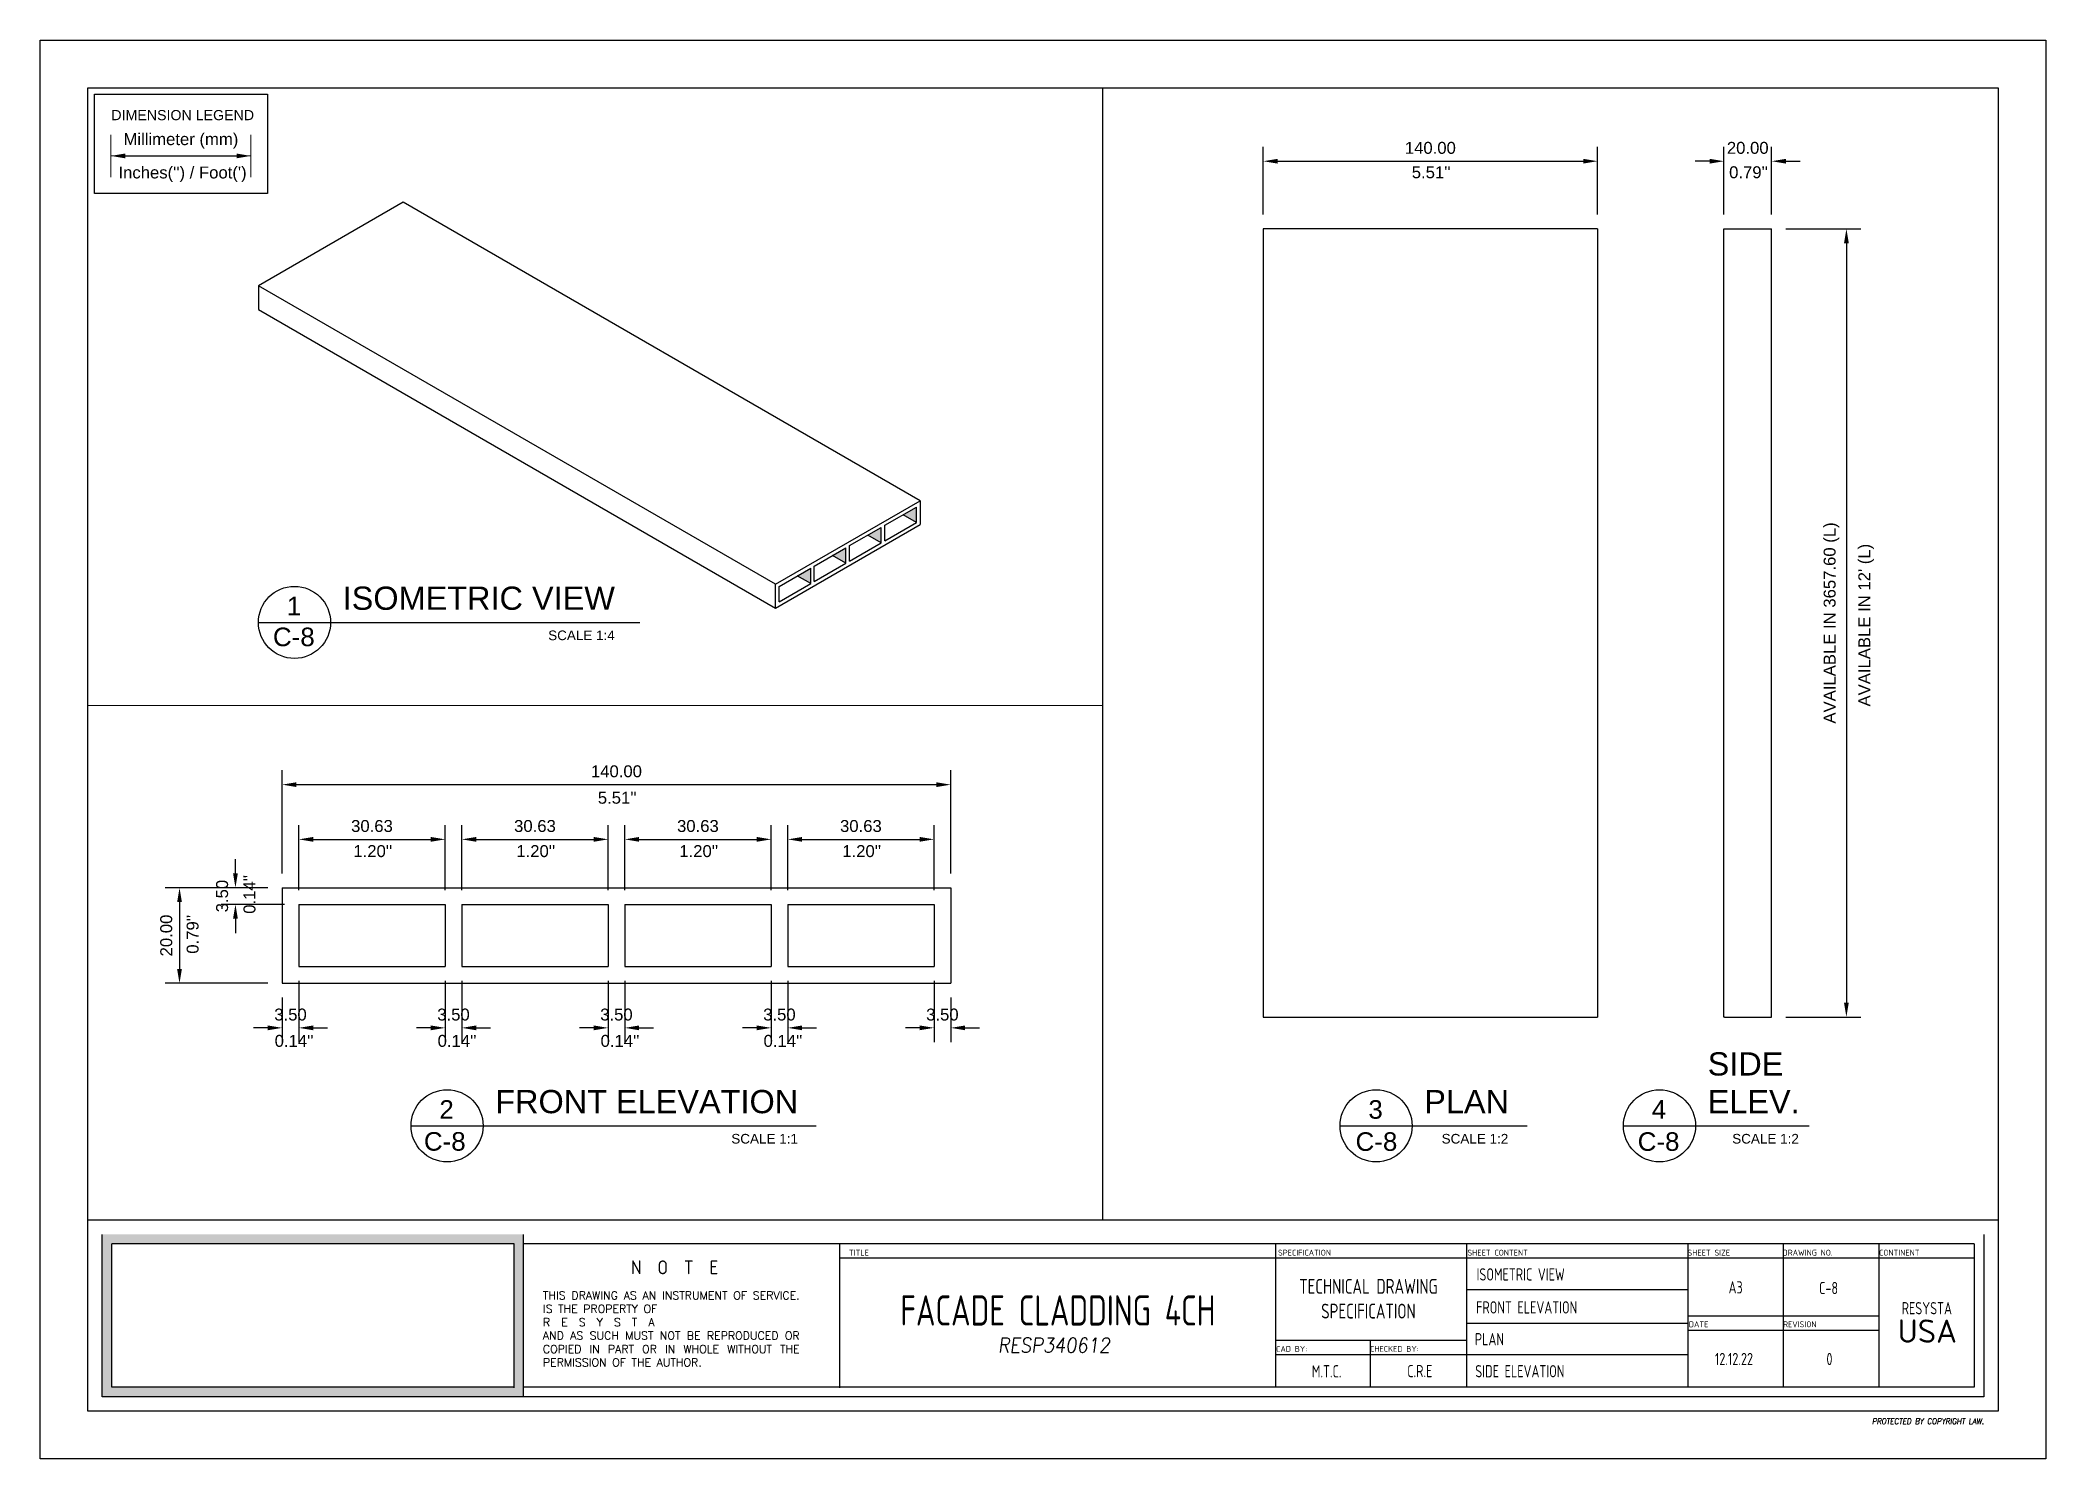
# Paper-space layout '4 CH' of a CAD drawing. Header units: millimetres. Extents: x 0 to 420, y 0 to 297.
# The model-space entities are those that its viewports show. They can reach past a viewport. Long polylines and large blocks are cut down to what shows.
import ezdxf

# ---------------------------------------------------------------- set-up
doc = ezdxf.new("R2010")
doc.units = ezdxf.units.MM
doc.layers.add('DIMENSION LEGEND', color=12, linetype='Continuous')
doc.layers.add('Text', color=3, linetype='Continuous', lineweight=13)
doc.layers.add('Wall', color=4, linetype='Continuous', lineweight=30)
doc.styles.add('ARIAL', font='simplex.shx')
doc.styles.get("Standard").update_dxf_attribs({"font": 'arial.ttf'})
doc.styles.add('x2$0$WSA-text', font='romans.shx', dxfattribs={"width": 0.8, "height": 150})
doc.dimstyles.get("Standard").update_dxf_attribs({"dimtxt": 2.5, "dimasz": 3, "dimexe": 3, "dimexo": 3, "dimgap": 1.5, "dimtad": 1, "dimzin": 0, "dimdsep": 46, "dimtxsty": 'Standard', "dimcen": 0.09, "dimclrd": 1, "dimclre": 1, "dimclrt": 3, "dimadec": 0, "dimazin": 0, "dimtfac": 1, "dimtix": 1, "dimtofl": 0, "dimtmove": 0, "dimatfit": 3, "dimfxl": 1, "dimtolj": 1, "dimtzin": 0, "dimarcsym": 1})

psp = doc.layouts.new('4 CH')

# ---------------------------------------------------------------- texts
at = {"color": 3}
for s, height, p in [('ISOMETRIC VIEW', 4.865576, (63.3478, 177.7407)), ('1', 3.8873, (51.6511, 176.5867)), ('C-8', 3.8873, (48.7546, 170.1309)), ('SCALE 1:4 ', 2.01948, (106.3858, 171.3894)), ('SIDE', 4.86558, (349.1784, 80.253)), ('FRONT ELEVATION', 4.865576, (95.2996, 72.3596)), ('PLAN', 4.86558, (289.8295, 72.3596)), ('ELEV.', 4.86558, (349.1784, 72.3596)), ('2', 3.8873, (83.6029, 71.2056)), ('3', 3.8873, (278.1327, 71.2056)), ('4', 3.8873, (337.4817, 71.2056)), ('C-8', 3.8873, (80.3649, 64.5152)), ('SCALE 1:1  ', 2.019484, (144.7323, 66.0083)), ('C-8', 3.8873, (275.4482, 64.4828)), ('SCALE 1:2  ', 2.019484, (293.4731, 66.0083)), ('C-8', 3.8873, (334.5228, 64.4828)), ('SCALE 1:2  ', 2.019484, (354.3173, 66.0083))]:
    psp.add_text(s, height=height, dxfattribs=at).set_placement(p)
at = {"color": 3, "insert": (395.1839, 26.7435), "char_height": 4.865576, "width": 218.853288, "attachment_point": 5}
psp.add_mtext('{\\fISOCPEUR|b0|i0|c0|p34;USA}', dxfattribs=at)
at = {"layer": 'Text', "style": 'x2$0$WSA-text', "oblique": 8, "width": 0.9}
for s, height, p in [('RESP340612', 3.03455, (200.5326, 22.2805)), ('PROTECTED BY COPYRIGHT LAW.', 1.210144, (383.5951, 7.2719))]:
    psp.add_text(s, height=height, dxfattribs=at).set_placement(p)
at = {"layer": 'Text', "attachment_point": 5}
for s, insert, char_height, width, style in [('{\\Fisocp|c0;  TITLE}', (170.6653, 43.1705), 1.2288, 18.306915, 'ARIAL'), ('{\\Fisocp|c0; SPECIFICATION}', (264.3619, 43.1705), 1.2288, 18.306915, 'ARIAL'), ('{\\Fisocp|c0; SHEET CONTENT}', (304.7974, 43.1705), 1.2288, 18.306915, 'ARIAL'), ('{\\Fisocp|c0; SHEET SIZE}', (349.0185, 43.1705), 1.2288, 18.306915, 'ARIAL'), ('{\\Fisocp|c0; DRAWING NO.}', (369.7139, 43.1705), 1.2288, 18.306915, 'ARIAL'), ('{\\Fisocp|c0; CONTINENT}', (388.9, 43.1705), 1.2288, 18.306915, 'ARIAL'), ('{\\Fisocp|c0;  N  O  T  E}', (131.2207, 40.0962), 2.892481, 43.09278, 'ARIAL'), ('{\\Fisocp|c0;ISOMETRIC VIEW}', (310.0214, 38.6141), 2.56727, 88.826886, 'x2$0$WSA-text'), ('\\pxqj;{\\W1;\\C2;THIS DRAWING AS AN INSTRUMENT OF SERVICE. IS THE PROPERTY OF\\P\\C3;R  E  S  Y  S  T  A\\P\\C2;AND AS SUCH MUST NOT BE REPRODUCED OR COPIED IN PART OR IN WHOLE WITHOUT THE PERMISSION OF THE AUTHOR. }', (134.4065, 27.2017), 1.6836511, 58.253908, 'x2$0$WSA-text'), ('{\\Fisocp|c0;FACADE CLADDING 4CH}', (213.1204, 31.0726), 6.325285, 218.853288, 'x2$0$WSA-text'), ('{\\Fisocp|c0;TECHNICAL DRAWING SPECIFICATION}', (278.147, 33.5181), 3.106396, 44.070299, 'x2$0$WSA-text'), ('{\\Fisocp|c0;A3 }', (355.032, 35.9012), 2.56727, 88.826886, 'x2$0$WSA-text'), ('{\\Fisocp|c0;C-8}', (374.4997, 35.7586), 2.56727, 88.826886, 'x2$0$WSA-text'), ('{\\Fisocp|c0;FRONT ELEVATION}', (311.2785, 31.707), 2.56727, 88.826886, 'x2$0$WSA-text'), ('{\\Fisocp|c0;RESYSTA}', (395.0709, 31.5391), 2.56727, 88.826886, 'x2$0$WSA-text'), ('{\\Fisocp|c0;PLAN}', (303.4794, 25.0552), 2.56727, 88.826886, 'x2$0$WSA-text'), ('{\\Fisocp|c0; DATE}', (346.8832, 28.1705), 1.2288, 18.306915, 'ARIAL'), ('{\\Fisocp|c0; REVISION}', (368.0729, 28.1705), 1.2288, 18.306915, 'ARIAL'), ('{\\Fisocp|c0; CAD BY:}', (261.6759, 23.0194), 1.2288, 18.306915, 'ARIAL'), ('{\\Fisocp|c0; CHECKED BY:}', (283.1751, 23.0194), 1.2288, 18.306915, 'ARIAL'), ('{\\Fisocp|c0;12.12.22}', (354.6799, 20.9012), 2.56727, 88.826886, 'x2$0$WSA-text'), ('{\\Fisocp|c0;0}', (374.6799, 20.9012), 2.56727, 88.826886, 'x2$0$WSA-text'), ('{\\Fisocp|c0;M.T.C.}', (269.397, 18.3275), 2.56727, 88.826886, 'x2$0$WSA-text'), ('{\\Fisocp|c0;C.R.E}', (288.8994, 18.3785), 2.56727, 88.826886, 'x2$0$WSA-text'), ('{\\Fisocp|c0;SIDE ELEVATION}', (309.843, 18.3453), 2.56727, 88.826886, 'x2$0$WSA-text')]:
    psp.add_mtext(s, dxfattribs=dict(at, insert=insert, char_height=char_height, width=width, style=style))
at = {"layer": 'Wall', "color": 5, "insert": (14.9098, 282.369), "char_height": 2.128107, "width": 31.230696, "attachment_point": 1}
psp.add_mtext('{\\C3;DIMENSION LEGEND}', dxfattribs=at)
at = {"layer": 'Wall', "color": 3, "lineweight": 5, "char_height": 2.5, "attachment_point": 1}
for s, insert, width in [("Inches('') / Foot(')", (16.4063, 270.5441), 28.810895), ("5.51''", (287.2176, 270.5888), 8.849079), ("0.79''", (353.6717, 270.5888), 8.849079), ("5.51''", (116.7839, 139.6536), 8.849079), ("1.20''", (65.5922, 128.4805), 8.849079), ("1.20''", (99.7172, 128.4805), 8.849079), ("1.20''", (133.8422, 128.4805), 8.849079), ("1.20''", (167.9672, 128.4805), 8.849079), ("0.14''", (49.1116, 88.7525), 8.849079), ("0.14''", (83.2366, 88.7525), 8.849079), ("0.14''", (117.3616, 88.7525), 8.849079), ("0.14''", (151.4866, 88.7525), 8.849079)]:
    psp.add_mtext(s, dxfattribs=dict(at, insert=insert, width=width))
at = {"layer": 'Wall', "color": 3, "lineweight": 5, "char_height": 2.5, "attachment_point": 1, "rotation": 90}
for s, insert, width in [("\\A1;AVAILABLE IN {\\A0;12' (L)}", (380.7264, 157.503), 67.810464), ("0.14''", (42.5837, 114.1081), 8.849079), ("0.79''", (30.6809, 105.7507), 8.849079)]:
    psp.add_mtext(s, dxfattribs=dict(at, insert=insert, width=width))

msp = doc.modelspace()

# ---------------------------------------------------------------- blocks, each defined once
blk = doc.blocks.new('*D48')
at = {"layer": 'Defpoints', "color": 0, "transparency": 16777216}
for p in [(14.83, 272.76), (44.13, 272.76), (44.13, 272.76)]:
    blk.add_point(p, dxfattribs=at)
at = {"layer": 'Wall', "color": 1, "lineweight": -2, "transparency": 16777216}
blk.add_line((17.83, 272.76), (41.13, 272.76), dxfattribs=at)
at = {"layer": 'Wall', "color": 1, "transparency": 16777216}
for points in [[(17.83, 273.26), (17.83, 272.26), (14.83, 272.76)], [(41.13, 273.26), (41.13, 272.26), (44.13, 272.76)]]:
    blk.add_solid(points, dxfattribs=at)
at = {"layer": 'Wall', "color": 3, "lineweight": 5, "transparency": 16777216, "insert": (29.48, 275.9), "char_height": 2.5, "attachment_point": 5}
blk.add_mtext('\\A1;Millimeter (mm)', dxfattribs=at)
blk = doc.blocks.new('*D49')
at = {"layer": 'Defpoints', "color": 0, "transparency": 16777216}
for p in [(190.68, 141.14), (50.68, 119.56), (190.68, 119.56)]:
    blk.add_point(p, dxfattribs=at)
at = {"layer": 'Wall', "color": 1, "lineweight": -2, "transparency": 16777216}
for p, q in [((50.68, 122.56), (50.68, 144.14)), ((190.68, 122.56), (190.68, 144.14)), ((53.68, 141.14), (187.68, 141.14))]:
    blk.add_line(p, q, dxfattribs=at)
at = {"layer": 'Wall', "color": 1, "transparency": 16777216}
for points in [[(53.68, 141.64), (53.68, 140.64), (50.68, 141.14)], [(187.68, 141.64), (187.68, 140.64), (190.68, 141.14)]]:
    blk.add_solid(points, dxfattribs=at)
at = {"layer": 'Wall', "color": 3, "transparency": 16777216, "insert": (120.68, 143.92), "char_height": 2.5, "attachment_point": 5}
blk.add_mtext('\\A1;140.00', dxfattribs=at)
blk = doc.blocks.new('*D50')
at = {"layer": 'Defpoints', "color": 0, "transparency": 16777216}
for p in [(84.81, 129.69), (54.18, 116.06), (84.81, 116.06)]:
    blk.add_point(p, dxfattribs=at)
at = {"layer": 'Wall', "color": 1, "lineweight": -2, "transparency": 16777216}
for p, q in [((54.18, 119.06), (54.18, 132.69)), ((84.81, 119.06), (84.81, 132.69)), ((57.18, 129.69), (81.81, 129.69))]:
    blk.add_line(p, q, dxfattribs=at)
at = {"layer": 'Wall', "color": 1, "transparency": 16777216}
for points in [[(57.18, 130.19), (57.18, 129.19), (54.18, 129.69)], [(81.81, 130.19), (81.81, 129.19), (84.81, 129.69)]]:
    blk.add_solid(points, dxfattribs=at)
at = {"layer": 'Wall', "color": 3, "transparency": 16777216, "insert": (69.49, 132.47), "char_height": 2.5, "attachment_point": 5}
blk.add_mtext('\\A1;30.63', dxfattribs=at)
blk = doc.blocks.new('*D51')
at = {"layer": 'Defpoints', "color": 0, "transparency": 16777216}
for p in [(118.93, 129.69), (88.31, 116.06), (118.93, 116.06)]:
    blk.add_point(p, dxfattribs=at)
at = {"layer": 'Wall', "color": 1, "lineweight": -2, "transparency": 16777216}
for p, q in [((88.31, 119.06), (88.31, 132.69)), ((118.93, 119.06), (118.93, 132.69)), ((91.31, 129.69), (115.93, 129.69))]:
    blk.add_line(p, q, dxfattribs=at)
at = {"layer": 'Wall', "color": 1, "transparency": 16777216}
for points in [[(91.31, 130.19), (91.31, 129.19), (88.31, 129.69)], [(115.93, 130.19), (115.93, 129.19), (118.93, 129.69)]]:
    blk.add_solid(points, dxfattribs=at)
at = {"layer": 'Wall', "color": 3, "transparency": 16777216, "insert": (103.62, 132.47), "char_height": 2.5, "attachment_point": 5}
blk.add_mtext('\\A1;30.63', dxfattribs=at)
blk = doc.blocks.new('*D52')
at = {"layer": 'Defpoints', "color": 0, "transparency": 16777216}
for p in [(153.06, 129.69), (122.43, 116.06), (153.06, 116.06)]:
    blk.add_point(p, dxfattribs=at)
at = {"layer": 'Wall', "color": 1, "lineweight": -2, "transparency": 16777216}
for p, q in [((122.43, 119.06), (122.43, 132.69)), ((153.06, 119.06), (153.06, 132.69)), ((125.43, 129.69), (150.06, 129.69))]:
    blk.add_line(p, q, dxfattribs=at)
at = {"layer": 'Wall', "color": 1, "transparency": 16777216}
for points in [[(125.43, 130.19), (125.43, 129.19), (122.43, 129.69)], [(150.06, 130.19), (150.06, 129.19), (153.06, 129.69)]]:
    blk.add_solid(points, dxfattribs=at)
at = {"layer": 'Wall', "color": 3, "transparency": 16777216, "insert": (137.74, 132.47), "char_height": 2.5, "attachment_point": 5}
blk.add_mtext('\\A1;30.63', dxfattribs=at)
blk = doc.blocks.new('*D53')
at = {"layer": 'Defpoints', "color": 0, "transparency": 16777216}
for p in [(187.18, 129.69), (156.56, 116.06), (187.18, 116.06)]:
    blk.add_point(p, dxfattribs=at)
at = {"layer": 'Wall', "color": 1, "lineweight": -2, "transparency": 16777216}
for p, q in [((156.56, 119.06), (156.56, 132.69)), ((187.18, 119.06), (187.18, 132.69)), ((159.56, 129.69), (184.18, 129.69))]:
    blk.add_line(p, q, dxfattribs=at)
at = {"layer": 'Wall', "color": 1, "transparency": 16777216}
for points in [[(159.56, 130.19), (159.56, 129.19), (156.56, 129.69)], [(184.18, 130.19), (184.18, 129.19), (187.18, 129.69)]]:
    blk.add_solid(points, dxfattribs=at)
at = {"layer": 'Wall', "color": 3, "transparency": 16777216, "insert": (171.87, 132.47), "char_height": 2.5, "attachment_point": 5}
blk.add_mtext('\\A1;30.63', dxfattribs=at)
blk = doc.blocks.new('*D54')
at = {"layer": 'Defpoints', "color": 0, "transparency": 16777216}
for p in [(50.68, 119.56), (29.19, 99.56), (50.68, 99.56)]:
    blk.add_point(p, dxfattribs=at)
at = {"layer": 'Wall', "color": 1, "lineweight": -2, "transparency": 16777216}
for p, q in [((47.68, 119.56), (26.19, 119.56)), ((29.19, 116.56), (29.19, 102.56)), ((47.68, 99.56), (26.19, 99.56))]:
    blk.add_line(p, q, dxfattribs=at)
at = {"layer": 'Wall', "color": 1, "transparency": 16777216}
for points in [[(28.69, 116.56), (29.69, 116.56), (29.19, 119.56)], [(28.69, 102.56), (29.69, 102.56), (29.19, 99.56)]]:
    blk.add_solid(points, dxfattribs=at)
at = {"layer": 'Wall', "color": 3, "transparency": 16777216, "insert": (26.42, 109.56), "char_height": 2.5, "attachment_point": 5, "rotation": 90}
blk.add_mtext('\\A1;20.00', dxfattribs=at)
blk = doc.blocks.new('*D55')
at = {"layer": 'Defpoints', "color": 0, "transparency": 16777216}
for p in [(50.68, 119.56), (40.9, 116.06), (54.18, 116.06)]:
    blk.add_point(p, dxfattribs=at)
at = {"layer": 'Wall', "color": 1, "lineweight": -2, "transparency": 16777216}
for p, q in [((40.9, 122.56), (40.9, 125.56)), ((47.68, 119.56), (37.9, 119.56)), ((51.18, 116.06), (37.9, 116.06)), ((40.9, 113.06), (40.9, 110.06))]:
    blk.add_line(p, q, dxfattribs=at)
at = {"layer": 'Wall', "color": 1, "transparency": 16777216}
for points in [[(40.4, 122.56), (41.4, 122.56), (40.9, 119.56)], [(40.4, 113.06), (41.4, 113.06), (40.9, 116.06)]]:
    blk.add_solid(points, dxfattribs=at)
at = {"layer": 'Wall', "color": 3, "transparency": 16777216, "insert": (38.12, 117.81), "char_height": 2.5, "attachment_point": 5, "rotation": 90}
blk.add_mtext('\\A1;3.50', dxfattribs=at)
blk = doc.blocks.new('*D56')
at = {"layer": 'Defpoints', "color": 0, "transparency": 16777216}
for p in [(54.18, 103.06), (50.68, 99.56), (54.18, 90.23)]:
    blk.add_point(p, dxfattribs=at)
at = {"layer": 'Wall', "color": 1, "lineweight": -2, "transparency": 16777216}
for p, q in [((54.18, 100.06), (54.18, 87.23)), ((50.68, 96.56), (50.68, 87.23)), ((47.68, 90.23), (44.68, 90.23)), ((57.18, 90.23), (60.18, 90.23))]:
    blk.add_line(p, q, dxfattribs=at)
at = {"layer": 'Wall', "color": 1, "transparency": 16777216}
for points in [[(47.68, 90.73), (47.68, 89.73), (50.68, 90.23)], [(57.18, 90.73), (57.18, 89.73), (54.18, 90.23)]]:
    blk.add_solid(points, dxfattribs=at)
at = {"layer": 'Wall', "color": 3, "transparency": 16777216, "insert": (52.43, 93), "char_height": 2.5, "attachment_point": 5}
blk.add_mtext('\\A1;3.50', dxfattribs=at)
blk = doc.blocks.new('*D57')
at = {"layer": 'Defpoints', "color": 0, "transparency": 16777216}
for p in [(84.81, 103.06), (88.31, 103.06), (88.31, 90.23)]:
    blk.add_point(p, dxfattribs=at)
at = {"layer": 'Wall', "color": 1, "lineweight": -2, "transparency": 16777216}
for p, q in [((84.81, 100.06), (84.81, 87.23)), ((88.31, 100.06), (88.31, 87.23)), ((81.81, 90.23), (78.81, 90.23)), ((91.31, 90.23), (94.31, 90.23))]:
    blk.add_line(p, q, dxfattribs=at)
at = {"layer": 'Wall', "color": 1, "transparency": 16777216}
for points in [[(81.81, 90.73), (81.81, 89.73), (84.81, 90.23)], [(91.31, 90.73), (91.31, 89.73), (88.31, 90.23)]]:
    blk.add_solid(points, dxfattribs=at)
at = {"layer": 'Wall', "color": 3, "transparency": 16777216, "insert": (86.56, 93), "char_height": 2.5, "attachment_point": 5}
blk.add_mtext('\\A1;3.50', dxfattribs=at)
blk = doc.blocks.new('*D58')
at = {"layer": 'Defpoints', "color": 0, "transparency": 16777216}
for p in [(118.93, 103.06), (122.43, 103.06), (122.43, 90.23)]:
    blk.add_point(p, dxfattribs=at)
at = {"layer": 'Wall', "color": 1, "lineweight": -2, "transparency": 16777216}
for p, q in [((118.93, 100.06), (118.93, 87.23)), ((122.43, 100.06), (122.43, 87.23)), ((115.93, 90.23), (112.93, 90.23)), ((125.43, 90.23), (128.43, 90.23))]:
    blk.add_line(p, q, dxfattribs=at)
at = {"layer": 'Wall', "color": 1, "transparency": 16777216}
for points in [[(115.93, 90.73), (115.93, 89.73), (118.93, 90.23)], [(125.43, 90.73), (125.43, 89.73), (122.43, 90.23)]]:
    blk.add_solid(points, dxfattribs=at)
at = {"layer": 'Wall', "color": 3, "transparency": 16777216, "insert": (120.68, 93), "char_height": 2.5, "attachment_point": 5}
blk.add_mtext('\\A1;3.50', dxfattribs=at)
blk = doc.blocks.new('*D59')
at = {"layer": 'Defpoints', "color": 0, "transparency": 16777216}
for p in [(153.06, 103.06), (156.56, 103.06), (156.56, 90.23)]:
    blk.add_point(p, dxfattribs=at)
at = {"layer": 'Wall', "color": 1, "lineweight": -2, "transparency": 16777216}
for p, q in [((153.06, 100.06), (153.06, 87.23)), ((156.56, 100.06), (156.56, 87.23)), ((150.06, 90.23), (147.06, 90.23)), ((159.56, 90.23), (162.56, 90.23))]:
    blk.add_line(p, q, dxfattribs=at)
at = {"layer": 'Wall', "color": 1, "transparency": 16777216}
for points in [[(150.06, 90.73), (150.06, 89.73), (153.06, 90.23)], [(159.56, 90.73), (159.56, 89.73), (156.56, 90.23)]]:
    blk.add_solid(points, dxfattribs=at)
at = {"layer": 'Wall', "color": 3, "transparency": 16777216, "insert": (154.81, 93), "char_height": 2.5, "attachment_point": 5}
blk.add_mtext('\\A1;3.50', dxfattribs=at)
blk = doc.blocks.new('*D60')
at = {"layer": 'Defpoints', "color": 0, "transparency": 16777216}
for p in [(187.18, 103.06), (190.68, 99.56), (190.68, 90.23)]:
    blk.add_point(p, dxfattribs=at)
at = {"layer": 'Wall', "color": 1, "lineweight": -2, "transparency": 16777216}
for p, q in [((187.18, 100.06), (187.18, 87.23)), ((190.68, 96.56), (190.68, 87.23)), ((184.18, 90.23), (181.18, 90.23)), ((193.68, 90.23), (196.68, 90.23))]:
    blk.add_line(p, q, dxfattribs=at)
at = {"layer": 'Wall', "color": 1, "transparency": 16777216}
for points in [[(184.18, 90.73), (184.18, 89.73), (187.18, 90.23)], [(193.68, 90.73), (193.68, 89.73), (190.68, 90.23)]]:
    blk.add_solid(points, dxfattribs=at)
at = {"layer": 'Wall', "color": 3, "transparency": 16777216, "insert": (188.93, 93), "char_height": 2.5, "attachment_point": 5}
blk.add_mtext('\\A1;3.50', dxfattribs=at)
blk = doc.blocks.new('*D61')
at = {"layer": 'Defpoints', "color": 0, "transparency": 16777216}
for p in [(326.11, 271.65), (256.11, 257.49), (326.11, 257.49)]:
    blk.add_point(p, dxfattribs=at)
at = {"layer": 'Wall', "color": 1, "lineweight": -2, "transparency": 16777216}
for p, q in [((256.11, 260.49), (256.11, 274.65)), ((326.11, 260.49), (326.11, 274.65)), ((259.11, 271.65), (323.11, 271.65))]:
    blk.add_line(p, q, dxfattribs=at)
at = {"layer": 'Wall', "color": 1, "transparency": 16777216}
for points in [[(259.11, 272.15), (259.11, 271.15), (256.11, 271.65)], [(323.11, 272.15), (323.11, 271.15), (326.11, 271.65)]]:
    blk.add_solid(points, dxfattribs=at)
at = {"layer": 'Wall', "color": 3, "transparency": 16777216, "insert": (291.11, 274.43), "char_height": 2.5, "attachment_point": 5}
blk.add_mtext('\\A1;140.00', dxfattribs=at)
blk = doc.blocks.new('*D64')
at = {"layer": 'Defpoints', "color": 0, "transparency": 16777216}
for p in [(362.57, 271.65), (352.57, 257.49), (362.57, 257.49)]:
    blk.add_point(p, dxfattribs=at)
at = {"layer": 'Wall', "color": 1, "lineweight": -2, "transparency": 16777216}
for p, q in [((352.57, 260.49), (352.57, 274.65)), ((362.57, 260.49), (362.57, 274.65)), ((349.57, 271.65), (346.57, 271.65)), ((365.57, 271.65), (368.57, 271.65))]:
    blk.add_line(p, q, dxfattribs=at)
at = {"layer": 'Wall', "color": 1, "transparency": 16777216}
for points in [[(349.57, 272.15), (349.57, 271.15), (352.57, 271.65)], [(365.57, 272.15), (365.57, 271.15), (362.57, 271.65)]]:
    blk.add_solid(points, dxfattribs=at)
at = {"layer": 'Wall', "color": 3, "transparency": 16777216, "insert": (357.57, 274.43), "char_height": 2.5, "attachment_point": 5}
blk.add_mtext('\\A1;20.00', dxfattribs=at)
blk = doc.blocks.new('*D65')
at = {"layer": 'Defpoints', "color": 0, "transparency": 16777216}
for p in [(362.57, 257.49), (362.57, 92.49), (378.23, 92.49)]:
    blk.add_point(p, dxfattribs=at)
at = {"layer": 'Wall', "color": 1, "lineweight": -2, "transparency": 16777216}
for p, q in [((365.57, 257.49), (381.23, 257.49)), ((378.23, 254.49), (378.23, 95.49)), ((365.57, 92.49), (381.23, 92.49))]:
    blk.add_line(p, q, dxfattribs=at)
at = {"layer": 'Wall', "color": 1, "transparency": 16777216}
for points in [[(377.73, 254.49), (378.73, 254.49), (378.23, 257.49)], [(377.73, 95.49), (378.73, 95.49), (378.23, 92.49)]]:
    blk.add_solid(points, dxfattribs=at)
at = {"layer": 'Wall', "color": 3, "transparency": 16777216, "insert": (375.09, 174.99), "char_height": 2.5, "width": 42.4989, "attachment_point": 5, "rotation": 90}
blk.add_mtext('\\A1;AVAILABLE IN 3657.60 (L)', dxfattribs=at)

# ---------------------------------------------------------------- dimensions: what is measured, and where the dimension line sits
at = {"layer": 'Wall', "color": 1, "lineweight": 5}
dim = psp.add_linear_dim(base=(44.1263, 272.7565), p1=(14.8287, 272.7565), p2=(44.1263, 272.7565), text='Millimeter (mm)', dimstyle='Standard', override={"dimpost": '\\X'}, dxfattribs=at)
dim.commit()
dim.dimension.update_dxf_attribs({"geometry": '*D48', "text_midpoint": (29.4775, 275.8953)})
at = {"layer": 'Wall'}
dim = psp.add_linear_dim(base=(326.1145, 271.6487), p1=(256.1145, 257.4851), p2=(326.1145, 257.4851), dimstyle='Standard', override={"dimlfac": -2, "dimpost": '\\X'}, dxfattribs=at)
dim.commit()
dim.dimension.update_dxf_attribs({"geometry": '*D61', "text_midpoint": (291.1145, 271.6487), "dimtype": 160})
for base, p1, p2, override, picture, middle in [((362.5662, 271.6487), (352.5662, 257.4851), (362.5662, 257.4851), {"dimlfac": -2, "dimpost": '\\X'}, '*D64', (357.5662, 274.4251)), ((190.6807, 141.14), (50.6807, 119.5643), (190.6807, 119.5643), {"dimlfac": -1, "dimpost": '\\X'}, '*D49', (120.6807, 143.9164)), ((84.8057245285, 129.6896472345), (54.1807245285, 116.0643332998), (84.8057245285, 116.0643332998), {"dimlfac": -1, "dimpost": '\\X'}, '*D50', (69.4932245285, 132.4669323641)), ((118.9307245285, 129.6896472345), (88.3057245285, 116.0643332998), (118.9307245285, 116.0643332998), {"dimlfac": -1, "dimpost": '\\X'}, '*D51', (103.6182245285, 132.4669323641)), ((153.0557245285, 129.6896472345), (122.4307245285, 116.0643332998), (153.0557245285, 116.0643332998), {"dimlfac": -1, "dimpost": '\\X'}, '*D52', (137.7432245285, 132.4669323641)), ((187.1807245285, 129.6896472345), (156.5557245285, 116.0643332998), (187.1807245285, 116.0643332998), {"dimlfac": -1, "dimpost": '\\X'}, '*D53', (171.8682245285, 132.4669323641)), ((54.1807, 90.2257), (50.6807, 99.5643), (54.1807, 103.0643), {"dimlfac": -1, "dimpost": '\\X'}, '*D56', (52.4307, 93.003)), ((88.3057, 90.2257), (84.8057, 103.0643), (88.3057, 103.0643), {"dimlfac": -1, "dimpost": '\\X'}, '*D57', (86.5557, 93.003)), ((122.4307, 90.2257), (118.9307, 103.0643), (122.4307, 103.0643), {"dimlfac": -1, "dimpost": '\\X'}, '*D58', (120.6807, 93.003)), ((156.5557, 90.2257), (153.0557, 103.0643), (156.5557, 103.0643), {"dimlfac": -1, "dimpost": '\\X'}, '*D59', (154.8057, 93.003)), ((190.6807, 90.2257), (187.1807, 103.0643), (190.6807, 99.5643), {"dimlfac": -1, "dimpost": '\\X'}, '*D60', (188.9307, 93.003))]:
    dim = psp.add_linear_dim(base=base, p1=p1, p2=p2, dimstyle='Standard', override=override, dxfattribs=at)
    dim.commit()
    dim.dimension.update_dxf_attribs({"geometry": picture, "text_midpoint": middle})
at = {"layer": 'Wall', "color": 5}
dim = psp.add_linear_dim(base=(378.2331, 92.4851), p1=(362.5662, 257.4851), p2=(362.5662, 92.4851), angle=90, text='AVAILABLE IN 3657.60 (L)', dimstyle='Standard', override={"dimlfac": -2, "dimpost": '\\X'}, dxfattribs=at)
dim.commit()
dim.dimension.update_dxf_attribs({"geometry": '*D65', "text_midpoint": (375.0943, 174.9851)})
at = {"layer": 'Wall'}
for base, p2, picture, middle in [((40.9012, 116.0643), (54.1807, 116.0643), '*D55', (40.9012, 117.8143)), ((29.1936, 99.5643), (50.6807, 99.5643), '*D54', (29.1936, 109.5643))]:
    dim = psp.add_linear_dim(base=base, p1=(50.6807, 119.5643), p2=p2, angle=90, dimstyle='Standard', override={"dimlfac": -1, "dimpost": '\\X'}, dxfattribs=at)
    dim.commit()
    dim.dimension.update_dxf_attribs({"geometry": picture, "text_midpoint": middle, "dimtype": 160})

# ---------------------------------------------------------------- hatches: boundary and pattern name
at = {"layer": 'Wall'}
h = msp.add_hatch(color=2, dxfattribs=at)
h.dxf.hatch_style = 1
h.paths.add_polyline_path([(20913.77, -6453.88), (20902.51, -6460.38), (20913.77, -6466.88)])
h.paths.add_polyline_path([(20943.33, -6436.81), (20932.07, -6443.31), (20943.33, -6449.81)])
h.paths.add_polyline_path([(20972.89, -6419.75), (20961.63, -6426.25), (20972.89, -6432.75)])
h.paths.add_polyline_path([(20991.17, -6409.19), (21002.43, -6415.69), (21002.43, -6402.69)])

# ---------------------------------------------------------------- linework, layer by layer
msp.add_line((21845.57, -6132.84), (21845.27, -6132.84))
for p, q in [((21652.37, -5802.84), (21652.37, -6132.84)), ((21792.37, -5802.84), (21652.37, -5802.84)), ((21792.37, -5802.84), (21792.37, -6132.84)), ((21845.27, -6132.84), (21845.27, -5802.84)), ((21845.27, -5802.84), (21865.27, -5802.84)), ((21865.27, -6132.84), (21865.27, -5802.84)), ((20078.01, -6080.38), (20218.01, -6080.38)), ((20078.01, -6080.38), (20078.01, -6100.38)), ((20218.01, -6080.38), (20218.01, -6100.38)), ((20081.51, -6083.88), (20112.13, -6083.88)), ((20081.51, -6083.88), (20081.51, -6096.88)), ((20112.13, -6083.88), (20112.13, -6096.88)), ((20115.63, -6083.88), (20146.26, -6083.88)), ((20115.63, -6083.88), (20115.63, -6096.88)), ((20146.26, -6083.88), (20146.26, -6096.88)), ((20149.76, -6083.88), (20180.38, -6083.88)), ((20149.76, -6083.88), (20149.76, -6096.88)), ((20180.38, -6083.88), (20180.38, -6096.88)), ((20183.88, -6083.88), (20214.51, -6083.88)), ((20183.88, -6083.88), (20183.88, -6096.88)), ((20214.51, -6083.88), (20214.51, -6096.88)), ((20081.51, -6096.88), (20112.13, -6096.88)), ((20115.63, -6096.88), (20146.26, -6096.88)), ((20149.76, -6096.88), (20180.38, -6096.88)), ((20183.88, -6096.88), (20214.51, -6096.88)), ((20078.01, -6100.38), (20218.01, -6100.38)), ((21652.37, -6132.84), (21792.37, -6132.84)), ((21845.57, -6132.84), (21865.27, -6132.84)), ((20572.45, -6147.44), (20451.2, -6217.44)), ((21005.46, -6397.44), (20572.45, -6147.44)), ((20884.21, -6467.44), (20451.2, -6217.44)), ((20451.2, -6217.44), (20451.2, -6237.44)), ((20451.2, -6237.44), (20884.21, -6487.44)), ((20884.21, -6467.44), (21005.46, -6397.44)), ((21005.46, -6397.44), (21005.46, -6417.44)), ((20975.92, -6418), (21002.43, -6402.69)), ((21002.43, -6415.69), (21002.43, -6402.69)), ((21002.43, -6415.69), (20991.17, -6409.19)), ((20884.21, -6487.44), (21005.46, -6417.44)), ((20975.92, -6431), (21002.43, -6415.69)), ((20946.36, -6435.06), (20972.89, -6419.75)), ((20972.89, -6432.75), (20972.89, -6419.75)), ((20975.92, -6431), (20975.92, -6418)), ((20972.89, -6432.75), (20961.63, -6426.25)), ((20946.36, -6448.06), (20972.89, -6432.75)), ((20916.8, -6452.13), (20943.33, -6436.81)), ((20943.33, -6449.81), (20943.33, -6436.81)), ((20946.36, -6448.06), (20946.36, -6435.06)), ((20943.33, -6449.81), (20932.07, -6443.31)), ((20916.8, -6465.13), (20943.33, -6449.81)), ((20887.25, -6469.19), (20913.77, -6453.88)), ((20913.77, -6466.88), (20913.77, -6453.88)), ((20916.8, -6465.13), (20916.8, -6452.13)), ((20913.77, -6466.88), (20902.51, -6460.38)), ((20884.21, -6487.44), (20884.21, -6467.44)), ((20887.25, -6482.19), (20913.77, -6466.88)), ((20887.25, -6482.19), (20887.25, -6469.19))]:
    msp.add_line(p, q, dxfattribs=at)

# ---------------------------------------------------------------- hatches: boundary and pattern name
at = {"layer": 'Wall', "transparency": 33554636}
h = psp.add_hatch(color=3, dxfattribs=at)
h.dxf.hatch_style = 1
h.paths.add_polyline_path([(13, 47), (13, 13), (101.2312, 13), (101.2312, 47)])
h.paths.add_polyline_path([(99.2312, 45), (15, 45), (15, 15), (99.2312, 15)], flags=16)

# ---------------------------------------------------------------- linework, layer by layer
at = {"color": 1}
for p, q in [((45.7159, 175.1065), (125.5496, 175.1065)), ((77.6677, 69.7254), (162.4768, 69.7254)), ((272.1975, 69.7254), (311.3487, 69.7254)), ((331.5465, 69.7254), (370.4595, 69.7254))]:
    psp.add_line(p, q, dxfattribs=at)
for centre in [(53.2637, 175.1065), (85.2155, 69.7254), (279.7454, 69.7254), (339.0943, 69.7254)]:
    psp.add_circle(centre, 7.5478, dxfattribs=at)
at = {"layer": 'DIMENSION LEGEND', "color": 20}
psp.add_lwpolyline([(11.4052, 285.6671), (47.6129, 285.6671), (47.6129, 264.882), (11.4052, 264.882)], close=True, dxfattribs=at)
at = {"layer": 'Wall', "color": 5}
psp.add_line((222.5, 50), (222.5, 287), dxfattribs=at)
at = {"layer": 'Wall', "color": 1, "lineweight": 5}
for p, q in [((14.8287, 268.328), (14.8287, 277.185)), ((44.1263, 268.328), (44.1263, 277.185)), ((14.8287, 272.7565), (44.1263, 272.7565))]:
    psp.add_line(p, q, dxfattribs=at)
at = {"layer": 'Wall', "color": 1}
for p, q in [((410, 50), (10, 50)), ((345, 42), (167.4812, 42)), ((405, 42), (345, 42)), ((298.75, 35.468), (345, 35.468)), ((298.75, 28.3809), (345, 28.3809)), ((345, 26.9164), (385, 26.9164)), ((258.75, 21.8489), (298.75, 21.8489)), ((298.75, 21.8489), (345, 21.8489))]:
    psp.add_line(p, q, dxfattribs=at)
at = {"layer": 'Wall'}
for p, q in [((101.2312, 13), (101.2312, 47)), ((99.2312, 14.89), (99.2312, 45)), ((167.4812, 14.89), (167.4812, 44.89)), ((258.75, 15), (258.75, 45)), ((298.75, 15), (298.75, 45)), ((345, 45), (345, 15)), ((365, 45), (365, 15)), ((385, 45), (385, 15)), ((345, 29.9164), (385, 29.9164)), ((258.75, 24.8489), (298.75, 24.8489)), ((278.4801, 24.8489), (278.4801, 15))]:
    psp.add_line(p, q, dxfattribs=at)
at = {"layer": 'Wall', "color": 4}
for p, q in [((99.2312, 45), (15, 45)), ((405, 45), (101.2312, 45))]:
    psp.add_line(p, q, dxfattribs=at)
at = {"layer": 'Wall', "color": 5}
for points in [[(0, 297), (420, 297), (420, 0), (0, 0), (0, 297)], [(407, 47), (407, 13), (13, 13), (13, 47)]]:
    psp.add_lwpolyline(points, dxfattribs=at)
at = {"layer": 'Wall', "color": 1}
psp.add_lwpolyline([(10, 287), (410, 287), (410, 10), (10, 10)], close=True, dxfattribs=at)
at = {"layer": 'Wall', "color": 5}
psp.add_lwpolyline([(10, 287), (410, 287), (410, 50), (10, 50)], close=True, dxfattribs=at)
at = {"layer": 'Wall', "color": 4}
for points in [[(99.2312, 15), (15, 15), (15, 45)], [(405, 45), (405, 15), (101.2312, 15)]]:
    psp.add_lwpolyline(points, dxfattribs=at)

psp.set_redraw_order([(e.dxf.handle, doc.entitydb.next_handle()) for e in psp.query("TEXT MTEXT ATTDEF DIMENSION ARC_DIMENSION")])  # texts and dimensions are drawn at this point

# ---------------------------------------------------------------- viewports
at = {"layer": 'Wall', "color": 5}
psp.add_viewport(center=(116.25, 222.3394), size=(212.5, 129.321148), view_center_point=(20733.338, -6310.3878), view_height=517.284591, dxfattribs=at)
for center, size, view_center_point, view_height, status in [((316.25, 168.5), (187.5, 237), (21772.6387, -5980.8081), 474, 3), ((116.25, 103.8394), (212.5, 107.678852), (20143.5775, -6096.1029), 107.678852, 4)]:
    psp.add_viewport(center=center, size=size, view_center_point=view_center_point, view_height=view_height, status=status, dxfattribs=at)

doc.saveas('drawing.dxf')
